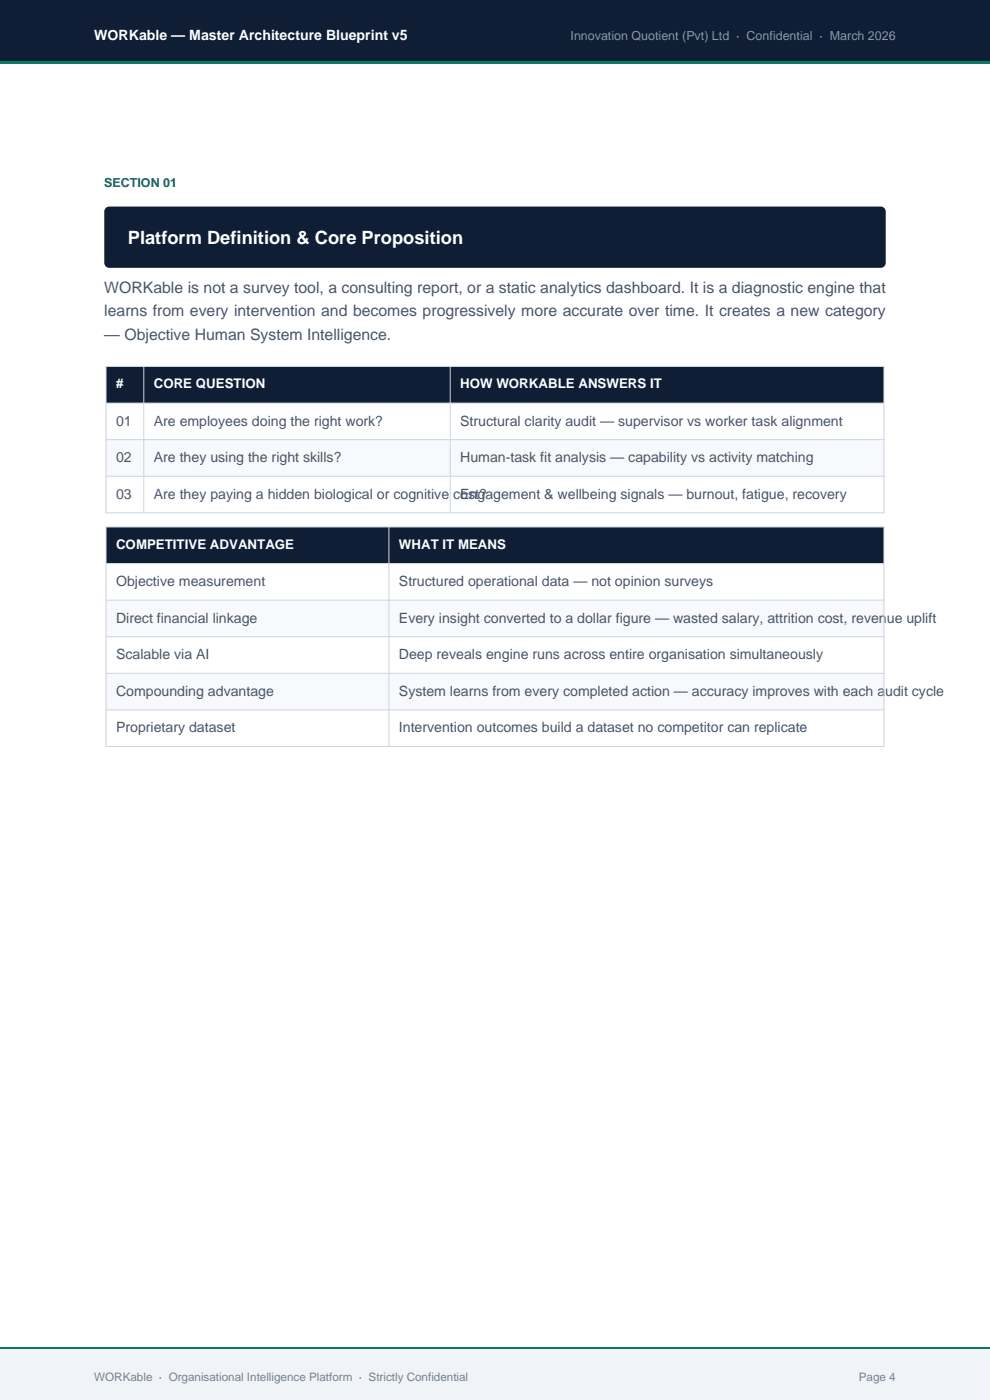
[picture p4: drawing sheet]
<svg xmlns="http://www.w3.org/2000/svg" width="210mm" height="297mm" viewBox="0 0 210 297" stroke-linecap="round" stroke-linejoin="round" font-family="sans-serif">
<defs><g id="words">
<text font-size="3.9" fill="#fff" x="27.1" y="51.8">Platform Definition &amp; Core Proposition</text>
<g font-size="3.4" fill="#4a5568">
<text x="22.1" y="62.2">WORKable is not a survey tool, a consulting report, or a static analytics dashboard. It is a diagnostic engine that</text>
<text x="22.1" y="67.1">learns from every intervention and becomes progressively more accurate over time. It creates a new category</text>
<text x="22.1" y="72">— Objective Human System Intelligence.</text>
</g>
<text font-size="3" fill="#fff" x="20" y="8.5">WORKable — Master Architecture Blueprint v5</text>
<g font-size="3" fill="#4a5568">
<text x="24.6" y="90.3">01</text>
<text x="32.6" y="90.3">Are employees doing the right work?</text>
<text x="97.6" y="90.3">Structural clarity audit — supervisor vs worker task alignment</text>
<text x="24.6" y="98">02</text>
<text x="32.6" y="98">Are they using the right skills?</text>
<text x="97.6" y="98">Human-task fit analysis — capability vs activity matching</text>
<text x="24.6" y="105.8">03</text>
<text x="32.6" y="105.8">Are they paying a hidden biological or cognitive cost?</text>
<text x="97.6" y="105.8">Engagement &amp; wellbeing signals — burnout, fatigue, recovery</text>
<text x="24.6" y="124.3">Objective measurement</text>
<text x="84.6" y="124.3">Structured operational data — not opinion surveys</text>
<text x="24.6" y="132.1">Direct financial linkage</text>
<text x="84.6" y="132.1">Every insight converted to a dollar figure — wasted salary, attrition cost, revenue uplift</text>
<text x="24.6" y="139.8">Scalable via AI</text>
<text x="84.6" y="139.8">Deep reveals engine runs across entire organisation simultaneously</text>
<text x="24.6" y="147.6">Compounding advantage</text>
<text x="84.6" y="147.6">System learns from every completed action — accuracy improves with each audit cycle</text>
<text x="24.6" y="155.4">Proprietary dataset</text>
<text x="84.6" y="155.4">Intervention outcomes build a dataset no competitor can replicate</text>
</g>
<g font-size="2.8" fill="#fff">
<text x="24.6" y="82.3">#</text>
<text x="32.6" y="82.3">CORE QUESTION</text>
<text x="97.6" y="82.3">HOW WORKABLE ANSWERS IT</text>
<text x="24.6" y="116.4">COMPETITIVE ADVANTAGE</text>
<text x="84.6" y="116.4">WHAT IT MEANS</text>
</g>
<text font-size="2.6" fill="#7a9bb8" x="121" y="8.5">Innovation Quotient (Pvt) Ltd · Confidential · March 2026</text>
<text font-size="2.6" fill="#0d7a5f" x="22.1" y="39.8">SECTION 01</text>
<g font-size="2.5" fill="#718096">
<text x="20" y="293">WORKable · Organisational Intelligence Platform · Strictly Confidential</text>
<text x="182.2" y="293">Page 4</text>
</g>
</g></defs>
<path d="M0 0h210v13h-210z" fill-rule="evenodd" fill="#0f1e35"/>
<path d="M0 13h210v.5h-210z" fill-rule="evenodd" fill="#0d7a5f"/>
<path d="M0 286h210v11h-210z" fill-rule="evenodd" fill="#f0f4f8"/>
<path d="M0 285.9h210" fill="none" stroke="#0d7a5f" stroke-width=".26"/>
<g fill="#0f1e35">
<path d="M22.5 44l.7-.2h163.6a1.06 1.06 0 0 1 1.1 1.1v10.9a1.06 1.06 0 0 1-1.1 1h-163.6a1.06 1.06 0 0 1-1.1-1v-10.9z" fill-rule="evenodd"/>
<path d="M22.5 77.8h165v7.7h-165z" fill-rule="evenodd"/>
</g>
<path d="M22.5 85.5h165v7.8h-165z" fill-rule="evenodd" fill="#fff"/>
<path d="M22.5 93.3h165v7.7h-165z" fill-rule="evenodd" fill="#f7f9fc"/>
<path d="M22.5 101h165v7.8h-165z" fill-rule="evenodd" fill="#fff"/>
<path d="M22.5 77.8h165v31h-165zM30.5 77.8v31M95.5 77.8v31M22.5 85.5h165M22.5 93.3h165M22.5 101h165" fill="none" stroke="#cbd5e0" stroke-width=".21"/>
<path d="M22.5 111.8h165v7.8h-165z" fill-rule="evenodd" fill="#0f1e35"/>
<path d="M22.5 119.6h165v7.7h-165z" fill-rule="evenodd" fill="#fff"/>
<path d="M22.5 127.3h165v7.8h-165z" fill-rule="evenodd" fill="#f7f9fc"/>
<path d="M22.5 135.1h165v7.7h-165z" fill-rule="evenodd" fill="#fff"/>
<path d="M22.5 142.8h165v7.8h-165z" fill-rule="evenodd" fill="#f7f9fc"/>
<path d="M22.5 150.6h165v7.8h-165z" fill-rule="evenodd" fill="#fff"/>
<path d="M22.5 111.8h165v46.6h-165zM22.5 119.6h165M82.5 111.8v46.6M22.5 127.3h165M22.5 135.1h165M22.5 142.8h165M22.5 150.6h165" fill="none" stroke="#cbd5e0" stroke-width=".21"/>
<use href="#words"/>
</svg>
